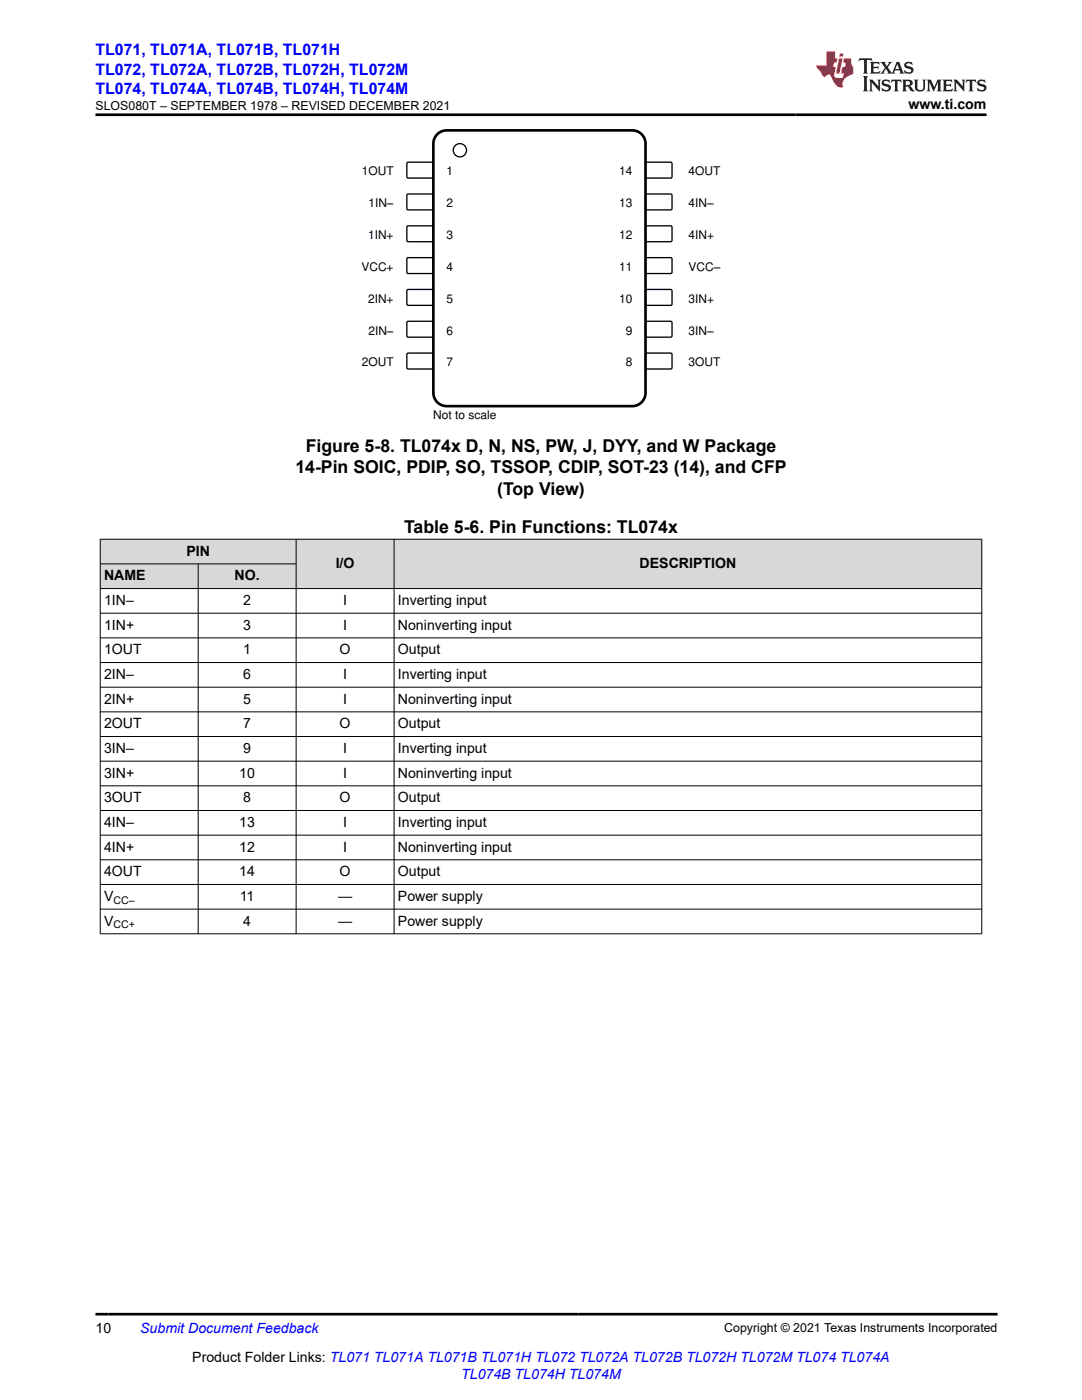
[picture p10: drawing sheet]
<svg xmlns="http://www.w3.org/2000/svg" width="216mm" height="279mm" viewBox="0 0 216 279" stroke-linecap="round" stroke-linejoin="round" font-family="sans-serif">
<defs><g id="words">
<g font-size="3.5">
<text x="58.9" y="94.5">14-Pin SOIC, PDIP, SO, TSSOP, CDIP, SOT-23 (14), and CFP</text>
<text x="61" y="90.2">Figure 5-8. TL074x D, N, NS, PW, J, DYY, and W Package</text>
<text x="99.2" y="98.7">(Top View)</text>
<text x="80.6" y="106.5">Table 5-6. Pin Functions: TL074x</text>
</g>
<g font-size="3.2" fill="#00f">
<text x="19" y="11.1">TL071, TL071A, TL071B, TL071H</text>
<text x="19" y="14.9">TL072, TL072A, TL072B, TL072H, TL072M</text>
<text x="19" y="18.7">TL074, TL074A, TL074B, TL074H, TL074M</text>
</g>
<g font-size="2.8">
<text x="181.3" y="21.8">www.ti.com</text>
<text x="37.2" y="110.9">PIN</text>
<text x="67" y="113.4">I/O</text>
<text x="127.6" y="113.4">DESCRIPTION</text>
<text x="20.8" y="115.8">NAME</text>
<text x="46.8" y="115.8">NO.</text>
<text x="20.8" y="120.7">1IN–</text>
<text x="20.8" y="125.7">1IN+</text>
<text x="48.5" y="120.7">2</text>
<text x="48.5" y="125.7">3</text>
<text x="68.5" y="120.7">I</text>
<text x="68.5" y="125.7">I</text>
<text x="79.4" y="120.7">Inverting input</text>
<text x="79.4" y="125.7">Noninverting input</text>
<text x="20.8" y="130.6">1OUT</text>
<text x="48.5" y="130.6">1</text>
<text x="67.8" y="130.6">O</text>
<text x="79.4" y="130.6">Output</text>
<text x="20.8" y="135.5">2IN–</text>
<text x="48.5" y="135.5">6</text>
<text x="68.5" y="135.5">I</text>
<text x="79.4" y="135.5">Inverting input</text>
<text x="20.8" y="140.4">2IN+</text>
<text x="48.5" y="140.4">5</text>
<text x="68.5" y="140.4">I</text>
<text x="79.4" y="140.4">Noninverting input</text>
<text x="20.8" y="145.3">2OUT</text>
<text x="48.5" y="145.3">7</text>
<text x="67.8" y="145.3">O</text>
<text x="79.4" y="145.3">Output</text>
<text x="20.8" y="150.3">3IN–</text>
<text x="20.8" y="155.2">3IN+</text>
<text x="47.7" y="155.2">10</text>
<text x="48.5" y="150.3">9</text>
<text x="68.5" y="150.3">I</text>
<text x="68.5" y="155.2">I</text>
<text x="79.4" y="150.3">Inverting input</text>
<text x="79.4" y="155.2">Noninverting input</text>
<text x="20.8" y="160.1">3OUT</text>
<text x="48.5" y="160.1">8</text>
<text x="67.8" y="160.1">O</text>
<text x="79.4" y="160.1">Output</text>
<text x="20.8" y="165">4IN–</text>
<text x="47.7" y="165">13</text>
<text x="68.5" y="165">I</text>
<text x="79.4" y="165">Inverting input</text>
<text x="20.8" y="169.9">4IN+</text>
<text x="47.7" y="169.9">12</text>
<text x="68.5" y="169.9">I</text>
<text x="79.4" y="169.9">Noninverting input</text>
<text x="20.8" y="174.9">4OUT</text>
<text x="20.8" y="179.8">V</text>
<text x="47.7" y="174.9">14</text>
<text x="47.9" y="179.8">11</text>
<text x="67.5" y="179.8">—</text>
<text x="67.8" y="174.9">O</text>
<text x="79.4" y="174.9">Output</text>
<text x="79.4" y="179.8">Power supply</text>
<text x="20.8" y="184.7">V</text>
<text x="48.5" y="184.7">4</text>
<text x="67.5" y="184.7">—</text>
<text x="79.4" y="184.7">Power supply</text>
<text x="19" y="266.1">10</text>
<text x="38.4" y="271.7">Product Folder Links: TL071 TL071A TL071B TL071H TL072 TL072A TL072B TL072H TL072M TL074 TL074A</text>
</g>
<g font-size="2.8" fill="#00f">
<text x="28" y="266.1">Submit Document Feedback</text>
<text x="92" y="275.1">TL074B TL074H TL074M</text>
</g>
<g font-size="2.5">
<text x="19" y="21.9">SLOS080T – SEPTEMBER 1978 – REVISED DECEMBER 2021</text>
<text x="144.5" y="265.8">Copyright © 2021 Texas Instruments Incorporated</text>
</g>
<g font-size="2.4">
<text x="72.2" y="35">1OUT</text>
<text x="89.1" y="35">1</text>
<text x="123.5" y="35">14</text>
<text x="137.4" y="35">4OUT</text>
<text x="73.5" y="41.4">1IN±</text>
<text x="89.1" y="41.4">2</text>
<text x="123.5" y="41.4">13</text>
<text x="137.4" y="41.4">4IN±</text>
<text x="73.4" y="47.7">1IN+</text>
<text x="89.1" y="47.7">3</text>
<text x="123.5" y="47.7">12</text>
<text x="137.4" y="47.7">4IN+</text>
<text x="72.1" y="54.1">VCC+</text>
<text x="89.1" y="54.1">4</text>
<text x="123.5" y="54.1">11</text>
<text x="137.4" y="54.1">VCC±</text>
<text x="73.4" y="60.4">2IN+</text>
<text x="89.1" y="60.4">5</text>
<text x="123.5" y="60.4">10</text>
<text x="137.4" y="60.4">3IN+</text>
<text x="73.5" y="66.8">2IN±</text>
<text x="89.1" y="66.8">6</text>
<text x="124.8" y="66.8">9</text>
<text x="137.4" y="66.8">3IN±</text>
<text x="72.2" y="73.1">2OUT</text>
<text x="89.1" y="73.1">7</text>
<text x="124.8" y="73.1">8</text>
<text x="137.4" y="73.1">3OUT</text>
<text x="86.5" y="83.7">Not to scale</text>
</g>
<g font-size="2.1">
<text x="22.6" y="180.4">CC–</text>
<text x="22.6" y="185.3">CC+</text>
</g>
</g></defs>
<path d="M81.3 32.4h5l.2 .2-.1 2.8-.2 .1h-4.9l-.1-.2v-2.7z" fill="none" stroke="#000" stroke-width=".26"/>
<path d="M128.9 32.4h5.1l.1 .2v2.8l-.3 .1h-4.9l-.1-.2v-2.7z" fill-rule="evenodd" fill="#fff"/>
<path d="M128.9 32.4h5.1l.1 .2v2.8l-.3 .1h-4.9l-.1-.2v-2.7z" fill="none" stroke="#000" stroke-width=".26"/>
<path d="M81.3 38.8h5l.2 .2-.1 2.8-.2 .1h-4.9l-.1-.3v-2.6z" fill-rule="evenodd" fill="#fff"/>
<path d="M81.3 38.8h5l.2 .2-.1 2.8-.2 .1h-4.9l-.1-.3v-2.6z" fill="none" stroke="#000" stroke-width=".26"/>
<path d="M128.9 38.8h5.1l.1 .2v2.8l-.3 .1h-4.9l-.1-.3v-2.6z" fill-rule="evenodd" fill="#fff"/>
<path d="M128.9 38.8h5.1l.1 .2v2.8l-.3 .1h-4.9l-.1-.3v-2.6z" fill="none" stroke="#000" stroke-width=".26"/>
<path d="M81.3 45.1h5l.2 .2-.1 2.8-.2 .1h-4.9l-.1-.2v-2.7z" fill-rule="evenodd" fill="#fff"/>
<path d="M81.3 45.1h5l.2 .2-.1 2.8-.2 .1h-4.9l-.1-.2v-2.7z" fill="none" stroke="#000" stroke-width=".26"/>
<path d="M128.9 45.1h5.1l.1 .2v2.8l-.3 .1h-4.9l-.1-.2v-2.7z" fill-rule="evenodd" fill="#fff"/>
<path d="M128.9 45.1h5.1l.1 .2v2.8l-.3 .1h-4.9l-.1-.2v-2.7z" fill="none" stroke="#000" stroke-width=".26"/>
<path d="M81.3 51.5h5l.2 .2-.1 2.8-.2 .1h-4.9l-.1-.3v-2.6z" fill-rule="evenodd" fill="#fff"/>
<path d="M81.3 51.5h5l.2 .2-.1 2.8-.2 .1h-4.9l-.1-.3v-2.6z" fill="none" stroke="#000" stroke-width=".26"/>
<path d="M128.9 51.5h5.1l.1 .2v2.8l-.3 .1h-4.9l-.1-.3v-2.6z" fill-rule="evenodd" fill="#fff"/>
<path d="M128.9 51.5h5.1l.1 .2v2.8l-.3 .1h-4.9l-.1-.3v-2.6z" fill="none" stroke="#000" stroke-width=".26"/>
<path d="M81.3 57.8h5l.2 .2-.1 2.8-.2 .1h-4.9l-.1-.2v-2.7z" fill-rule="evenodd" fill="#fff"/>
<path d="M81.3 57.8h5l.2 .2-.1 2.8-.2 .1h-4.9l-.1-.2v-2.7z" fill="none" stroke="#000" stroke-width=".26"/>
<path d="M128.9 57.8h5.1l.1 .2v2.8l-.3 .1h-4.9l-.1-.2v-2.7z" fill-rule="evenodd" fill="#fff"/>
<path d="M128.9 57.8h5.1l.1 .2v2.8l-.3 .1h-4.9l-.1-.2v-2.7z" fill="none" stroke="#000" stroke-width=".26"/>
<path d="M81.3 64.2h5l.2 .2-.1 2.8-.2 .1h-4.9l-.1-.3v-2.6z" fill-rule="evenodd" fill="#fff"/>
<path d="M81.3 64.2h5l.2 .2-.1 2.8-.2 .1h-4.9l-.1-.3v-2.6z" fill="none" stroke="#000" stroke-width=".26"/>
<path d="M128.9 64.2h5.1l.1 .2v2.8l-.3 .1h-4.9l-.1-.3v-2.6z" fill-rule="evenodd" fill="#fff"/>
<path d="M128.9 64.2h5.1l.1 .2v2.8l-.3 .1h-4.9l-.1-.3v-2.6z" fill="none" stroke="#000" stroke-width=".26"/>
<path d="M81.2 70.6l.2-.1h4.9l.2 .2-.1 2.8-.2 .1h-4.9l-.1-.2z" fill-rule="evenodd" fill="#fff"/>
<path d="M81.2 70.6l.2-.1h4.9l.2 .2-.1 2.8-.2 .1h-4.9l-.1-.2z" fill="none" stroke="#000" stroke-width=".26"/>
<path d="M128.8 70.6l.3-.1h4.9l.1 .2v2.8l-.3 .1h-4.9l-.1-.2z" fill-rule="evenodd" fill="#fff"/>
<g fill="none" stroke="#000" stroke-width=".26">
<path d="M128.8 70.6l.3-.1h4.9l.1 .2v2.8l-.3 .1h-4.9l-.1-.2z"/>
<circle cx="91.8" cy="30" r="1.32"/>
</g>
<path d="M87.1 27a2.64 2.64 0 0 1 2-1h37.1a2.65 2.65 0 0 1 2.6 2.7v49.7a2.65 2.65 0 0 1-2.6 2.7h-37.1a2.65 2.65 0 0 1-2.6-2.7v-49.7v-.6z" fill="none" stroke="#000" stroke-width=".53"/>
<g fill="#d8d8d8">
<path d="M20 107.6h175.9v4.9h-175.9z" fill-rule="evenodd"/>
<path d="M20.1 107.7h38.9v4.8h-38.9z" fill-rule="evenodd"/>
<path d="M59.2 107.7h19.4v9.7h-19.4z" fill-rule="evenodd"/>
<path d="M78.7 107.7h117.1v9.7h-117.1z" fill-rule="evenodd"/>
<path d="M20.1 112.6h19.4v4.8h-19.4z" fill-rule="evenodd"/>
<path d="M39.6 112.6h19.4v4.8h-19.4z" fill-rule="evenodd"/>
</g>
<g fill="none" stroke="#000" stroke-width=".2">
<path d="M19.9 107.6h176.1M19.9 112.5h39.3M20 107.6v78.8M39.5 112.5v73.9M59.1 107.6v78.8M78.6 107.6v78.8M195.9 107.6v78.8M196 117.5h-176.1M19.9 122.4h176.1M19.9 127.3h176.1M19.9 132.2h176.1M19.9 137.1h176.1"/>
<path d="M19.9 142.1h176.1M19.9 147h176.1M19.9 151.9h176.1M19.9 156.8h176.1M19.9 161.8h176.1M19.9 166.7h176.1M19.9 171.6h176.1M19.9 176.5h176.1M19.9 181.4h176.1M19.9 186.4h176.1"/>
</g>
<path d="M171.5 11.6l-.2 .6 .5-.2h.6v.1v2.2l-.2 .4h1l-.2-.4v-2.2v-.1h.5l.5 .2-.1-.6zM173.6 12.4l.2 .3v1.6l-.2 .4h1.9l.1-.6a1.08 1.08 0 0 1-1.3 .2v-.7h.6l.4 .2v-.7l-.4 .2h-.6v-.5l.2-.2a1 1 0 0 1 1 .3l-.1-.5zM175.7 12.4l.9 1.1-1 1.2h.9l-.2-.2 .5-.8 .4 .8-.2 .2h1.6l-.2-.2 .2-.5h.9l.1 .5-.1 .2h.9l-.2-.4-.8-1.9h-.5l-.9 2.1-.9-1.1 .9-1h-.8l.2 .2-.4 .6-.4-.6 .2-.2zM179 12.8l.4 1h-.7zM180.7 12.5a.65 .65 0 0 0-.2 .7 .65 .65 0 0 0 .6 .5l.6 .1 .1 .3a.79 .79 0 0 1-.7 .4 .79 .79 0 0 1-.7-.5l.1 .7 .2-.1a.93 .93 0 0 0 1.1 0 .93 .93 0 0 0 .4-.9 1.46 1.46 0 0 0-1.2-.6l-.1-.3a1.09 1.09 0 0 1 1.2 .2l-.2-.6-.1 .1-.5-.2zM172.2 15.2l.2 .4v2.2l-.2 .4h1l-.2-.4v-2.2l.2-.4zM173.4 15.9l.2 .4v1.5l-.2 .4h.8l-.3-.4 .1-1.3 1.6 1.8v-2l.2-.4h-.7l.1 .2 .1 1.1-1.2-1.3zM176.2 16a.65 .65 0 0 0-.2 .8 .65 .65 0 0 0 .6 .4l.6 .2 .1 .2a.79 .79 0 0 1-.7 .4 .79 .79 0 0 1-.7-.5l.1 .7 .2-.1a.93 .93 0 0 0 1.1 .1 .93 .93 0 0 0 .4-1 1.46 1.46 0 0 0-1.2-.5l-.1-.4a1.09 1.09 0 0 1 1.2 .2l-.1-.6-.2 .1-.5-.1zM177.9 15.9l-.1 .6a.63 .63 0 0 1 .8-.3v1.6l-.3 .4h1l-.2-.4v-1.6a.66 .66 0 0 1 .8 .3l-.1-.6zM180 15.9l.2 .4v1.5l-.2 .4h1l-.2-.2-.1-.7h.5l.1 .2a.79 .79 0 0 0 1.2 .6l-1-.9a.61 .61 0 0 0 .6-.6 .61 .61 0 0 0-.5-.7zM180.8 16.2h.1a.47 .47 0 0 1 .5 .1 .47 .47 0 0 1 .1 .5l-.1 .1-.7 .1zM182.3 15.9l.2 .2a2.27 2.27 0 0 0 .4 2 1.04 1.04 0 0 0 1.7-.7v-1.3l.2-.2h-.8l.2 .4v1.1a.6 .6 0 0 1-.6 .6 .6 .6 0 0 1-.6-.6v-1.1l.3-.4zM184.9 15.9l.2 .4v1.5l-.2 .4h.8l-.3-.4v-1.4l.9 1.9 .9-1.9v1.4l-.3 .4h1l-.2-.4v-1.5l.2-.4h-.8l-.7 1.5-.6-1.5zM188.1 15.9l.2 .4v1.5l-.2 .4h1.9l.1-.6a1.09 1.09 0 0 1-1.3 .2v-.7h.6l.4 .2v-.6l-.4 .2h-.6v-.6l.2-.1a1.01 1.01 0 0 1 1 .3l-.1-.6zM190.2 15.9l.3 .4v1.5l-.3 .4h.8l-.2-.4v-1.3l1.6 1.8v-2l.2-.4h-.7l.2 .2v1.1l-1.2-1.3zM192.8 15.9l-.1 .6a.63 .63 0 0 1 .8-.3v1.6l-.3 .4h1l-.2-.4v-1.6a.66 .66 0 0 1 .8 .3l-.1-.6zM195.2 16a.65 .65 0 0 0-.2 .8 .65 .65 0 0 0 .6 .4l.6 .2 .2 .2a.79 .79 0 0 1-.7 .4 .79 .79 0 0 1-.7-.5l.1 .7 .2-.1a.93 .93 0 0 0 1 .1 .93 .93 0 0 0 .5-1 1.46 1.46 0 0 0-1.3-.5v-.4a1.09 1.09 0 0 1 1.2 .2l-.2-.6-.2 .1-.5-.1z" fill="#231f20"/>
<path d="M164.9 10.3v2.7h-2l.1 .4 .8 1a.95 .95 0 0 0 1 .9 .59 .59 0 0 1 .5-.4 .59 .59 0 0 1 .5 .3l.4 .8a1.59 1.59 0 0 0 2.1 1.4 1.61 1.61 0 0 1 1-2.3l1-.3-.1-1.5a1.59 1.59 0 0 1-.3-1.7h-1.5l-.2 .9h.6l-.2 .9h-.5l-.2 .9v.3l.4 .1-.1 .9h-.7a.73 .73 0 0 1-1-.7l.3-1.5h-.5l.1-.9h.5l.2-.9h-.5v-1.3zM167.4 11.6l-.6 3.1h.7l.6-3.1zM167.6 10.7l-.1 .6h.7l.1-.6z" fill="#ed1c24"/>
<path d="M19 22.9h177.8M19 262.3h180" fill="none" stroke="#000" stroke-width=".53"/>
<use href="#words"/>
</svg>
